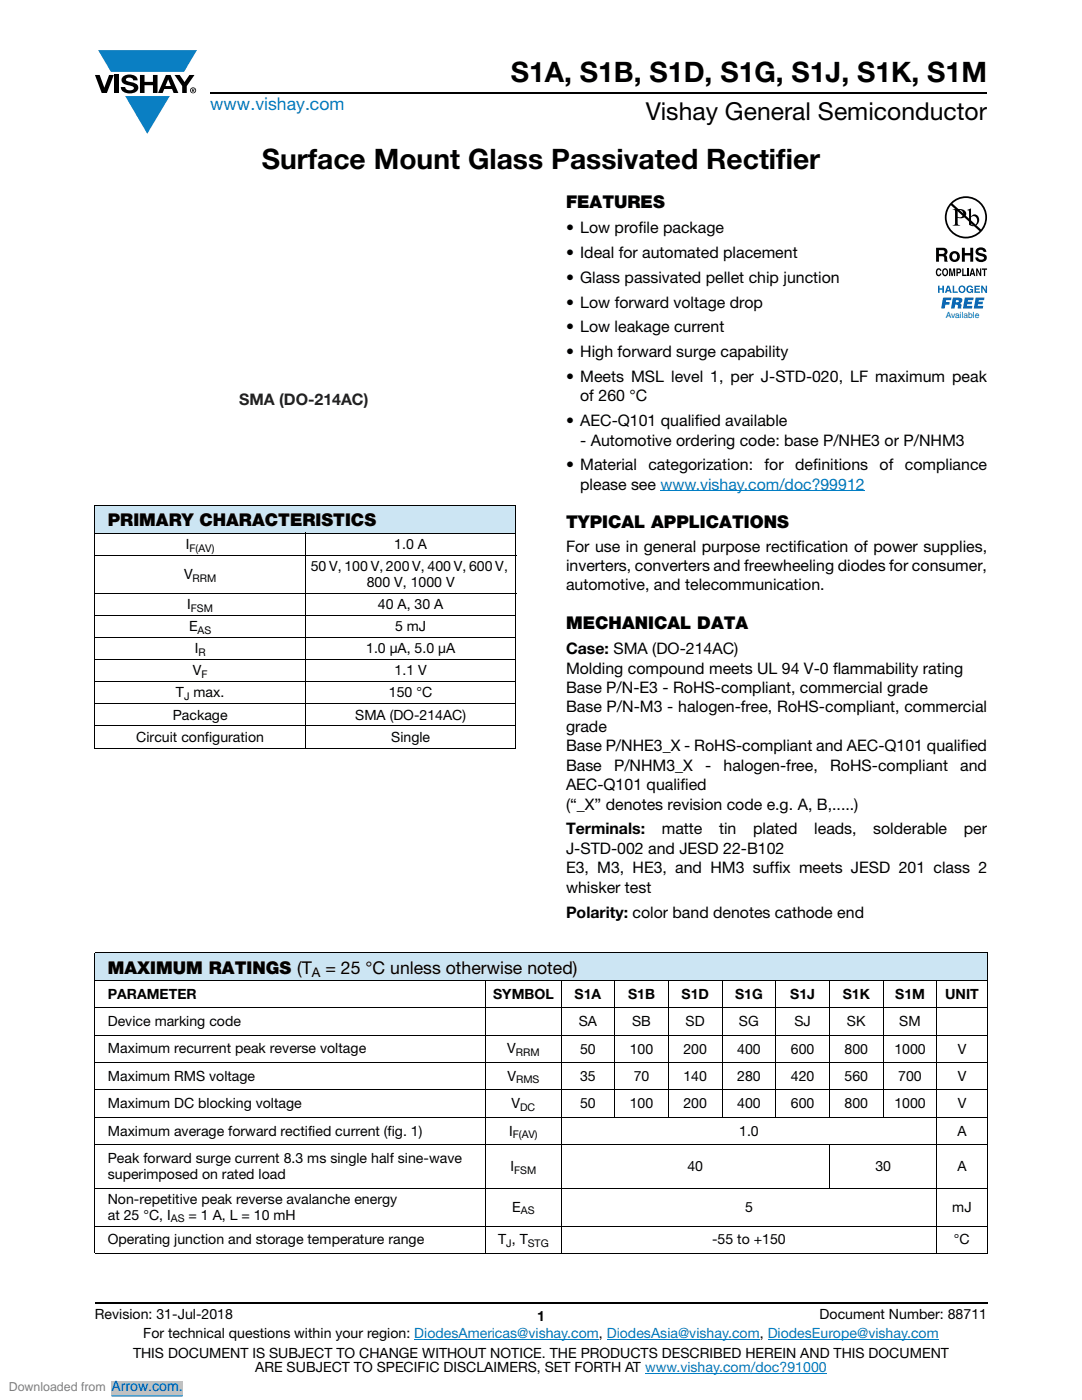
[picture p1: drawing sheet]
<svg xmlns="http://www.w3.org/2000/svg" width="216mm" height="279mm" viewBox="0 0 216 279" stroke-linecap="round" stroke-linejoin="round" font-family="sans-serif">
<defs><g id="words">
<g font-size="5.6">
<text x="101.9" y="16.4">S1A, S1B, S1D, S1G, S1J, S1K, S1M</text>
<text x="52.2" y="33.8">Surface Mount Glass Passivated Rectifier</text>
</g>
<text font-size="4.9" x="128.8" y="24">Vishay General Semiconductor</text>
<text font-size="3.5" fill="#007ec4" x="42" y="21.9">www.vishay.com</text>
<g font-size="3.5">
<text x="112.9" y="41.5">FEATURES</text>
<text x="21.5" y="105.1">PRIMARY CHARACTERISTICS</text>
<text x="112.9" y="105.4">TYPICAL APPLICATIONS</text>
<text x="112.9" y="125.5">MECHANICAL DATA</text>
<text x="21.5" y="194.3">MAXIMUM RATINGS (T</text>
<text x="64.9" y="194.3">= 25 °C unless otherwise noted)</text>
</g>
<g font-size="3.2">
<text x="112.9" y="46.6">• Low profile package</text>
<text x="112.9" y="51.5">• Ideal for automated placement</text>
<text x="112.9" y="56.5">• Glass passivated pellet chip junction</text>
<text x="112.9" y="61.4">• Low forward voltage drop</text>
<text x="112.9" y="66.3">• Low leakage current</text>
<text x="112.9" y="71.3">• High forward surge capability</text>
<text x="112.9" y="76.2">• Meets MSL level 1, per J-STD-020, LF maximum peak</text>
<text x="115.8" y="80.1">of 260 °C</text>
<text x="112.9" y="85">• AEC-Q101 qualified available</text>
<text x="115.8" y="88.9">- Automotive ordering code: base P/NHE3 or P/NHM3</text>
<text x="112.9" y="93.9">• Material</text>
<text x="129.4" y="93.9">categorization:</text>
<text x="152.6" y="93.9">for</text>
<text x="158.7" y="93.9">definitions</text>
<text x="175.5" y="93.9">of</text>
<text x="180.6" y="93.9">compliance</text>
<text x="115.8" y="97.7">please see www.vishay.com/doc?99912</text>
<text x="112.9" y="110.1">For use in general purpose rectification of power supplies,</text>
<text x="112.9" y="114">inverters, converters and freewheeling diodes for consumer,</text>
<text x="112.9" y="117.8">automotive, and telecommunication.</text>
<text x="112.9" y="130.5">Case: SMA (DO-214AC)</text>
<text x="112.9" y="134.4">Molding compound meets UL 94 V-0 flammability rating</text>
<text x="112.9" y="138.3">Base P/N-E3 - RoHS-compliant, commercial grade</text>
<text x="112.9" y="142.2">Base P/N-M3 - halogen-free, RoHS-compliant, commercial</text>
<text x="112.9" y="146.1">grade</text>
<text x="112.9" y="149.9">Base P/NHE3_X - RoHS-compliant and AEC-Q101 qualified</text>
<text x="112.9" y="153.8">Base</text>
<text x="122.5" y="153.8">P/NHM3_X</text>
<text x="140.7" y="153.8">-</text>
<text x="144.4" y="153.8">halogen-free,</text>
<text x="165.6" y="153.8">RoHS-compliant</text>
<text x="191.6" y="153.8">and</text>
<text x="112.9" y="157.7">AEC-Q101 qualified</text>
<text x="112.9" y="161.6">(“_X” denotes revision code e.g. A, B,.....)</text>
<text x="112.9" y="166.5">Terminals:</text>
<text x="132.1" y="166.5">matte</text>
<text x="143.5" y="166.5">tin</text>
<text x="150.3" y="166.5">plated</text>
<text x="162.5" y="166.5">leads,</text>
<text x="174.3" y="166.5">solderable</text>
<text x="192.3" y="166.5">per</text>
<text x="112.9" y="170.4">J-STD-002 and JESD 22-B102</text>
<text x="112.9" y="174.3">E3, M3, HE3, and HM3 suffix meets JESD 201 class 2</text>
<text x="112.9" y="178.2">whisker test</text>
<text x="112.9" y="183.1">Polarity: color band denotes cathode end</text>
</g>
<text font-size="3.2" fill="#231f20" x="47.7" y="80.8">SMA (DO-214AC)</text>
<g font-size="2.8">
<text x="37.1" y="109.6">I</text>
<text x="62" y="114">50 V, 100 V, 200 V, 400 V, 600 V,</text>
<text x="78.7" y="109.6">1.0 A</text>
<text x="36.7" y="115.5">V</text>
<text x="73.2" y="117.1">800 V, 1000 V</text>
<text x="37.4" y="121.6">I</text>
<text x="37.7" y="126">E</text>
<text x="75.4" y="121.6">40 A, 30 A</text>
<text x="78.8" y="126">5 mJ</text>
<text x="38.9" y="130.4">I</text>
<text x="73.1" y="130.4">1.0 μA, 5.0 μA</text>
<text x="38.5" y="134.8">V</text>
<text x="78.7" y="134.8">1.1 V</text>
<text x="34.5" y="143.6">Package</text>
<text x="35.1" y="139.2">T max.</text>
<text x="70.9" y="143.6">SMA (DO-214AC)</text>
<text x="77.6" y="139.2">150 °C</text>
<text x="27.2" y="148">Circuit configuration</text>
<text x="78.1" y="148">Single</text>
<text x="21.5" y="199.3">PARAMETER</text>
<text x="98.4" y="199.3">SYMBOL</text>
<text x="114.6" y="199.3">S1A</text>
<text x="125.3" y="199.3">S1B</text>
<text x="136" y="199.3">S1D</text>
<text x="146.7" y="199.3">S1G</text>
<text x="157.7" y="199.3">S1J</text>
<text x="168.2" y="199.3">S1K</text>
<text x="178.6" y="199.3">S1M</text>
<text x="188.6" y="199.3">UNIT</text>
<text x="21.5" y="204.8">Device marking code</text>
<text x="115.5" y="204.8">SA</text>
<text x="126.1" y="204.8">SB</text>
<text x="136.8" y="204.8">SD</text>
<text x="147.5" y="204.8">SG</text>
<text x="158.5" y="204.8">SJ</text>
<text x="169" y="204.8">SK</text>
<text x="179.4" y="204.8">SM</text>
<text x="21.5" y="215.7">Maximum RMS voltage</text>
<text x="21.5" y="210.2">Maximum recurrent peak reverse voltage</text>
<text x="101.2" y="210.2">V</text>
<text x="101.3" y="215.7">V</text>
<text x="115.7" y="210.2">50</text>
<text x="115.7" y="215.7">35</text>
<text x="125.7" y="210.2">100</text>
<text x="126.4" y="215.7">70</text>
<text x="136.4" y="210.2">200</text>
<text x="136.4" y="215.7">140</text>
<text x="147.1" y="210.2">400</text>
<text x="147.1" y="215.7">280</text>
<text x="157.8" y="210.2">600</text>
<text x="157.8" y="215.7">420</text>
<text x="168.5" y="210.2">800</text>
<text x="168.5" y="215.7">560</text>
<text x="178.5" y="210.2">1000</text>
<text x="179.2" y="215.7">700</text>
<text x="191.1" y="210.2">V</text>
<text x="191.1" y="215.7">V</text>
<text x="21.5" y="221.2">Maximum DC blocking voltage</text>
<text x="102.1" y="221.2">V</text>
<text x="115.7" y="221.2">50</text>
<text x="125.7" y="221.2">100</text>
<text x="136.4" y="221.2">200</text>
<text x="147.1" y="221.2">400</text>
<text x="157.8" y="221.2">600</text>
<text x="168.5" y="221.2">800</text>
<text x="178.5" y="221.2">1000</text>
<text x="191.1" y="221.2">V</text>
<text x="21.5" y="226.7">Maximum average forward rectified current (fig. 1)</text>
<text x="101.6" y="226.7">I</text>
<text x="147.5" y="226.7">1.0</text>
<text x="191" y="226.7">A</text>
<text x="21.5" y="232.1">Peak forward surge current 8.3 ms single half sine-wave</text>
<text x="101.9" y="233.7">I</text>
<text x="137.2" y="233.7">40</text>
<text x="174.7" y="233.7">30</text>
<text x="191" y="233.7">A</text>
<text x="21.5" y="235.3">superimposed on rated load</text>
<text x="21.5" y="240.2">Non-repetitive peak reverse avalanche energy</text>
<text x="21.5" y="243.4">at 25 °C, I</text>
<text x="37.6" y="243.4">= 1 A, L = 10 mH</text>
<text x="102.2" y="241.8">E</text>
<text x="148.7" y="241.8">5</text>
<text x="190" y="241.8">mJ</text>
<text x="21.5" y="248.3">Operating junction and storage temperature range</text>
<text x="99.4" y="248.3">T , T</text>
<text x="142.1" y="248.3">-55 to +150</text>
<text x="190.4" y="248.3">°C</text>
<text x="18.9" y="263.3">Revision: 31-Jul-2018</text>
<text x="107.2" y="263.6">1</text>
<text x="163.6" y="263.3">Document Number: 88711</text>
<text x="28.6" y="267.1">For technical questions within your region: DiodesAmericas@vishay.com, DiodesAsia@vishay.com, DiodesEurope@vishay.com</text>
<text x="26.5" y="271">THIS DOCUMENT IS SUBJECT TO CHANGE WITHOUT NOTICE. THE PRODUCTS DESCRIBED HEREIN AND THIS DOCUMENT</text>
<text x="50.9" y="273.8">ARE SUBJECT TO SPECIFIC DISCLAIMERS, SET FORTH AT www.vishay.com/doc?91000</text>
</g>
<text font-size="2.8" fill="#00f" x="22.2" y="277.6">Arrow.com.</text>
<text font-size="2.6" x="62.3" y="194.9">A</text>
<text font-size="2.5" fill="#808080" x="1.8" y="277.6">Downloaded from</text>
<g font-size="2.1">
<text x="37.8" y="110.1">F(AV)</text>
<text x="38.4" y="116.1">RRM</text>
<text x="38.1" y="122.1">FSM</text>
<text x="39.4" y="126.5">AS</text>
<text x="39.6" y="130.9">R</text>
<text x="40.2" y="135.3">F</text>
<text x="36.7" y="139.7">J</text>
<text x="102.9" y="210.8">RRM</text>
<text x="103" y="216.2">RMS</text>
<text x="103.8" y="221.7">DC</text>
<text x="102.3" y="227.2">F(AV)</text>
<text x="102.6" y="234.2">FSM</text>
<text x="34.1" y="243.9">AS</text>
<text x="103.9" y="242.3">AS</text>
<text x="101" y="248.9">J</text>
<text x="105.3" y="248.9">STG</text>
</g>
<text font-size="1.7" fill="#0060af" x="188.7" y="63.5">Available</text>
</g></defs>
<g fill="#0a7fc3">
<path d="M19.6 10h19.7l-2.6 4.3h-1.1h-13.5z"/>
<path d="M25 19.2h8.9l-4.5 7.5z"/>
</g>
<g fill="#000">
<path d="M18.9 15h1l.9 2.5 1-2.5h.9l-1.4 3.6h-1zM22.9 15h.9v3.6h-.9zM24.6 15.3a2.1 2.1 0 0 1 2.8 .3l.1 .4h-.9a.79 .79 0 0 0-.7-.5 .79 .79 0 0 0-.8 .4l.3 .3 1 .2a1.08 1.08 0 0 1 1.2 1 1.08 1.08 0 0 1-1.1 1.2 1.73 1.73 0 0 1-2.4-1.2h.9a.96 .96 0 0 0 .8 .6 .96 .96 0 0 0 .9-.4 1.31 1.31 0 0 0-1.2-.6 1.03 1.03 0 0 1-1.1-.6 1.03 1.03 0 0 1 .2-1.1zM27.9 15h.9v1.3h1.7v-1.3h.9v3.6h-.9v-1.6h-1.7v1.6h-.9zM34.8 15h1.1l.9 1.4 1-1.4h1l-1.5 2.2v1.4h-.9v-1.4z"/>
<path d="M33.6 15.9l.5 1.3h-1.1zM33.1 15l-1.6 3.6h1l.3-.8h1.5l.3 .8h1l-1.6-3.6z"/>
<path d="M38.4 17.8h.2v.2h-.2zM38.3 17.7v.7h.1v-.3l.4 .3-.2-.3 .2-.2-.1-.2z"/>
<path d="M38.1 18a.46 .46 0 0 1 .9 0 .46 .46 0 0 1-.9 0zM37.9 18a.6 .6 0 0 0 1.2 0 .6 .6 0 0 0-1.2 0z"/>
</g>
<path d="M42 18.6h155M18.9 260h178.1" fill="none" stroke="#000" stroke-width=".36"/>
<path d="M131.8 98h40.8M82.7 267.3h36.8M121.1 267.3h30.5M128.7 274h36.3M153.2 267.3h34.1" fill="none" stroke="#007ec4" stroke-width=".2"/>
<path d="M18.9 100.9h84.1v5.5h-84.1z" fill="#cce5f3"/>
<g fill="none" stroke="#000" stroke-width=".2">
<path d="M18.9 100.9h84.1M18.9 106.4h84.1M18.9 110.8h84.1M18.9 118.4h84.1M18.9 101v48.2M60.9 106.3v43.1M103 101v9.8M103 110.9v7.4M103 118.5v30.7M18.9 122.9h84.1M18.9 127.3h84.1M18.9 131.7h84.1"/>
<path d="M18.9 136.1h84.1M18.9 140.5h84.1M18.9 144.9h84.1M18.9 149.3h84.1"/>
</g>
<g fill="#fff">
<path d="M42.2 48.8h36.8v32.6h-36.8z"/>
<path d="M186.7 39.2h10.3v24.7h-10.3z"/>
</g>
<g fill="#000">
<path d="M186.9 53.7l.4-.2 .3 .1 .2 .5-.6-.2a.66 .66 0 0 0 .1 1l.3-.3h.2a.54 .54 0 0 1-.4 .5 .54 .54 0 0 1-.6-.4zM189.4 53.6h.4l.2 1.2 .2-1.2h.4v1.5h-.3v-1.3l-.2 1.3h-.2l-.3-1.3v1.3h-.2zM192 53.6h.3v1.2h.6v.3h-.9zM191.9 49.4h.6v1.1h1.1v-1.1h.6v2.8h-.6v-1.2h-1.1v1.2h-.6zM193 53.6h.3v1.5h-.3zM195 49.6a1.15 1.15 0 0 1 1.8 .7h-.5l-.1-.2a.68 .68 0 0 0-.9-.1v.4l.2 .1a1.29 1.29 0 0 1 1.4 .9 1.17 1.17 0 0 1-1.1 .9 1.17 1.17 0 0 1-1.2-.9h.6v.2a.67 .67 0 0 0 1.1-.1l-.2-.3-.6-.2a.82 .82 0 0 1-.8-.5 .82 .82 0 0 1 .3-.9zM194.8 53.6h.3l.5 1v-1h.2v1.5h-.3l-.5-1.1v1.1h-.2zM195.9 53.6h1.1v.2h-.4v1.3h-.3v-1.3h-.4z"/>
<path d="M187.4 49.9v.8l.9-.1a.39 .39 0 0 0 0-.6zM186.8 49.4h1.4a.79 .79 0 0 1 .8 .5 .79 .79 0 0 1-.1 .9l-.3 .1a.98 .98 0 0 1 .4 1.2l.1 .1h-.6l-.2-1-.9-.1v1.1h-.6z"/>
<path d="M188.4 53.8a.64 .64 0 0 0 .2 1.1l.1-.1a.64 .64 0 0 0-.1-1zM188.2 53.7l.2-.1a.56 .56 0 0 1 .7 .3 .82 .82 0 0 1-.5 1.2h-.2a.89 .89 0 0 1-.2-1.4z"/>
<path d="M190 40.6a3.9 3.9 0 0 1 5.3-.1 3.9 3.9 0 0 1 .4 5.3zM189.7 41l5.8 5.1a3.9 3.9 0 0 1-5.4 .1 3.9 3.9 0 0 1-.4-5.2zM188.5 43.4a4.2 4.2 0 0 0 8.5 0 4.2 4.2 0 0 0-8.5 0z"/>
<path d="M190.2 50.6a.63 .63 0 0 0-.2 .8 .63 .63 0 0 0 .7 .4 .63 .63 0 0 0 .3-.8 .63 .63 0 0 0-.8-.4zM189.4 51.2a1.1 1.1 0 0 1 2.2 0 1.1 1.1 0 0 1-2.2 0z"/>
<path d="M191.1 42v1.3a.75 .75 0 0 0 1.1-.7 .75 .75 0 0 0-1.1-.6zM190.1 41.7a2.81 2.81 0 0 1 2.5 .4 .97 .97 0 0 1-.1 1.2 .97 .97 0 0 1-1.2 .2h-.2v1v.3l.5 .2h-1.5l.3-.1 .2-.4v-2.3l-.1-.2z"/>
<path d="M191.1 53.8v.5l.4-.1v-.3zM190.8 53.6h.6a.5 .5 0 0 1 .4 .5 .5 .5 0 0 1-.4 .4h-.3v.6h-.3z"/>
<path d="M193.8 43.4v1.3l.1 .2a.72 .72 0 0 0 .8-.1 .72 .72 0 0 0 .3-.8 .72 .72 0 0 0-.4-.8 .72 .72 0 0 0-.8 .2zM193 41.9l.8-.3v1.6a.89 .89 0 0 1 1.1-.4 .89 .89 0 0 1 .5 1.1 1.23 1.23 0 0 1-.7 1.1 1.23 1.23 0 0 1-1.3-.1l-.1-2.7z"/>
<path d="M194 53.9l-.1 .6h.3zM193.9 53.6h.3l.4 1.5h-.3v-.3h-.5l-.1 .3h-.3z"/>
</g>
<g fill="#0060af">
<path d="M187.2 57h.3v.6h.5v-.6h.3v1.4h-.3v-.6h-.5v.6h-.3z"/>
<path d="M190.1 57h.3v1.2h.7v.2h-1z"/>
<path d="M193 57.2a.68 .68 0 0 1 1.2 .3l-.9-.2a.55 .55 0 0 0-.2 .5 .55 .55 0 0 0 .4 .4l.4-.3h-.3v-.2h.6v.8h-.2l-.1-.2a.71 .71 0 0 1-1-.1 .71 .71 0 0 1 .1-1z"/>
<path d="M194.5 57h1v.3h-.8v.3h.8v.2h-.8v.4h.8v.2h-1z"/>
<path d="M195.8 57h.3l.6 1v-1h.3v1.4h-.3l-.6-1v1h-.3z"/>
<path d="M188.2 59.4h1.7l-.1 .5h-1l-.1 .4h.8l-.1 .5h-.8l-.1 .8h-.7z"/>
<path d="M192.5 59.4h1.8l-.1 .5h-1.1v.3h.9l-.1 .5h-.9l-.1 .4h1.1l-.1 .5h-1.8z"/>
<path d="M194.7 59.4h1.7v.5h-1.1v.3h.8v.5h-.9l-.1 .4h1.1l-.1 .5h-1.8z"/>
<path d="M189.2 57.3l-.2 .6h.4zM189 57h.4l.5 1.4h-.3l-.1-.2h-.6l-.1 .2h-.3z"/>
<path d="M191.5 57.8a.47 .47 0 0 0 .9 0 .47 .47 0 0 0-.9 0zM191.2 57.7a.75 .75 0 0 1 1.5 0 .75 .75 0 0 1-1.5 0z"/>
<path d="M190.8 59.9l-.1 .4 .6-.1-.1-.3zM190.1 59.4l1.8 .1a.63 .63 0 0 1-.3 1l.2 .3v.8h-.7v-.6l-.3-.2h-.2l-.1 .8h-.7z"/>
</g>
<path d="M18.9 190.2h178.1v5.5h-178.1z" fill="#cce5f3"/>
<g fill="#fff">
<path d="M18.9 195.7h78v5.4h-78z"/>
<path d="M96.9 195.7h15.1v5.4h-15.1z"/>
<path d="M112 195.7h10.7v5.4h-10.7z"/>
<path d="M122.7 195.7h10.7v5.4h-10.7z"/>
<path d="M133.4 195.7h10.7v5.4h-10.7z"/>
<path d="M144.1 195.7h10.7v5.4h-10.7z"/>
<path d="M154.8 195.7h10.7v5.4h-10.7z"/>
<path d="M165.5 195.7h10.7v5.4h-10.7z"/>
<path d="M176.2 195.7h10.7v5.4h-10.7z"/>
<path d="M186.9 195.7h10.1v5.4h-10.1z"/>
</g>
<g fill="none" stroke="#000" stroke-width=".2">
<path d="M18.9 190.2h178.1M18.9 195.7h178.1M18.9 190.2v59.9M96.9 195.6v54.7M112 195.6v54.7M122.7 195.6v27.5M133.4 195.6v27.5M144.1 195.6v27.5M154.8 195.6v27.5M165.5 195.6v27.5M176.2 195.6v27.5M186.9 195.6v54.7"/>
<path d="M197 190.2v59.9M18.9 201.1h178.1M18.9 206.6h178.1M18.9 212.1h178.1M18.9 217.5h178.1M18.9 223h178.1M18.9 228.5h178.1M18.9 237.1h178.1M165.5 228.4v8.8M18.9 244.7h178.1M18.9 250.2h178.1"/>
</g>
<path d="M0 276.9h70.6" fill="none" stroke="#fff" stroke-width="2.5" stroke-linecap="butt"/>
<path d="M22.2 275.6h14.3v2.6h-14.3z" fill="#c0c0c0"/>
<path d="M22.2 278.6h14.3" fill="none" stroke="#00f" stroke-width=".2"/>
<use href="#words"/>
</svg>
